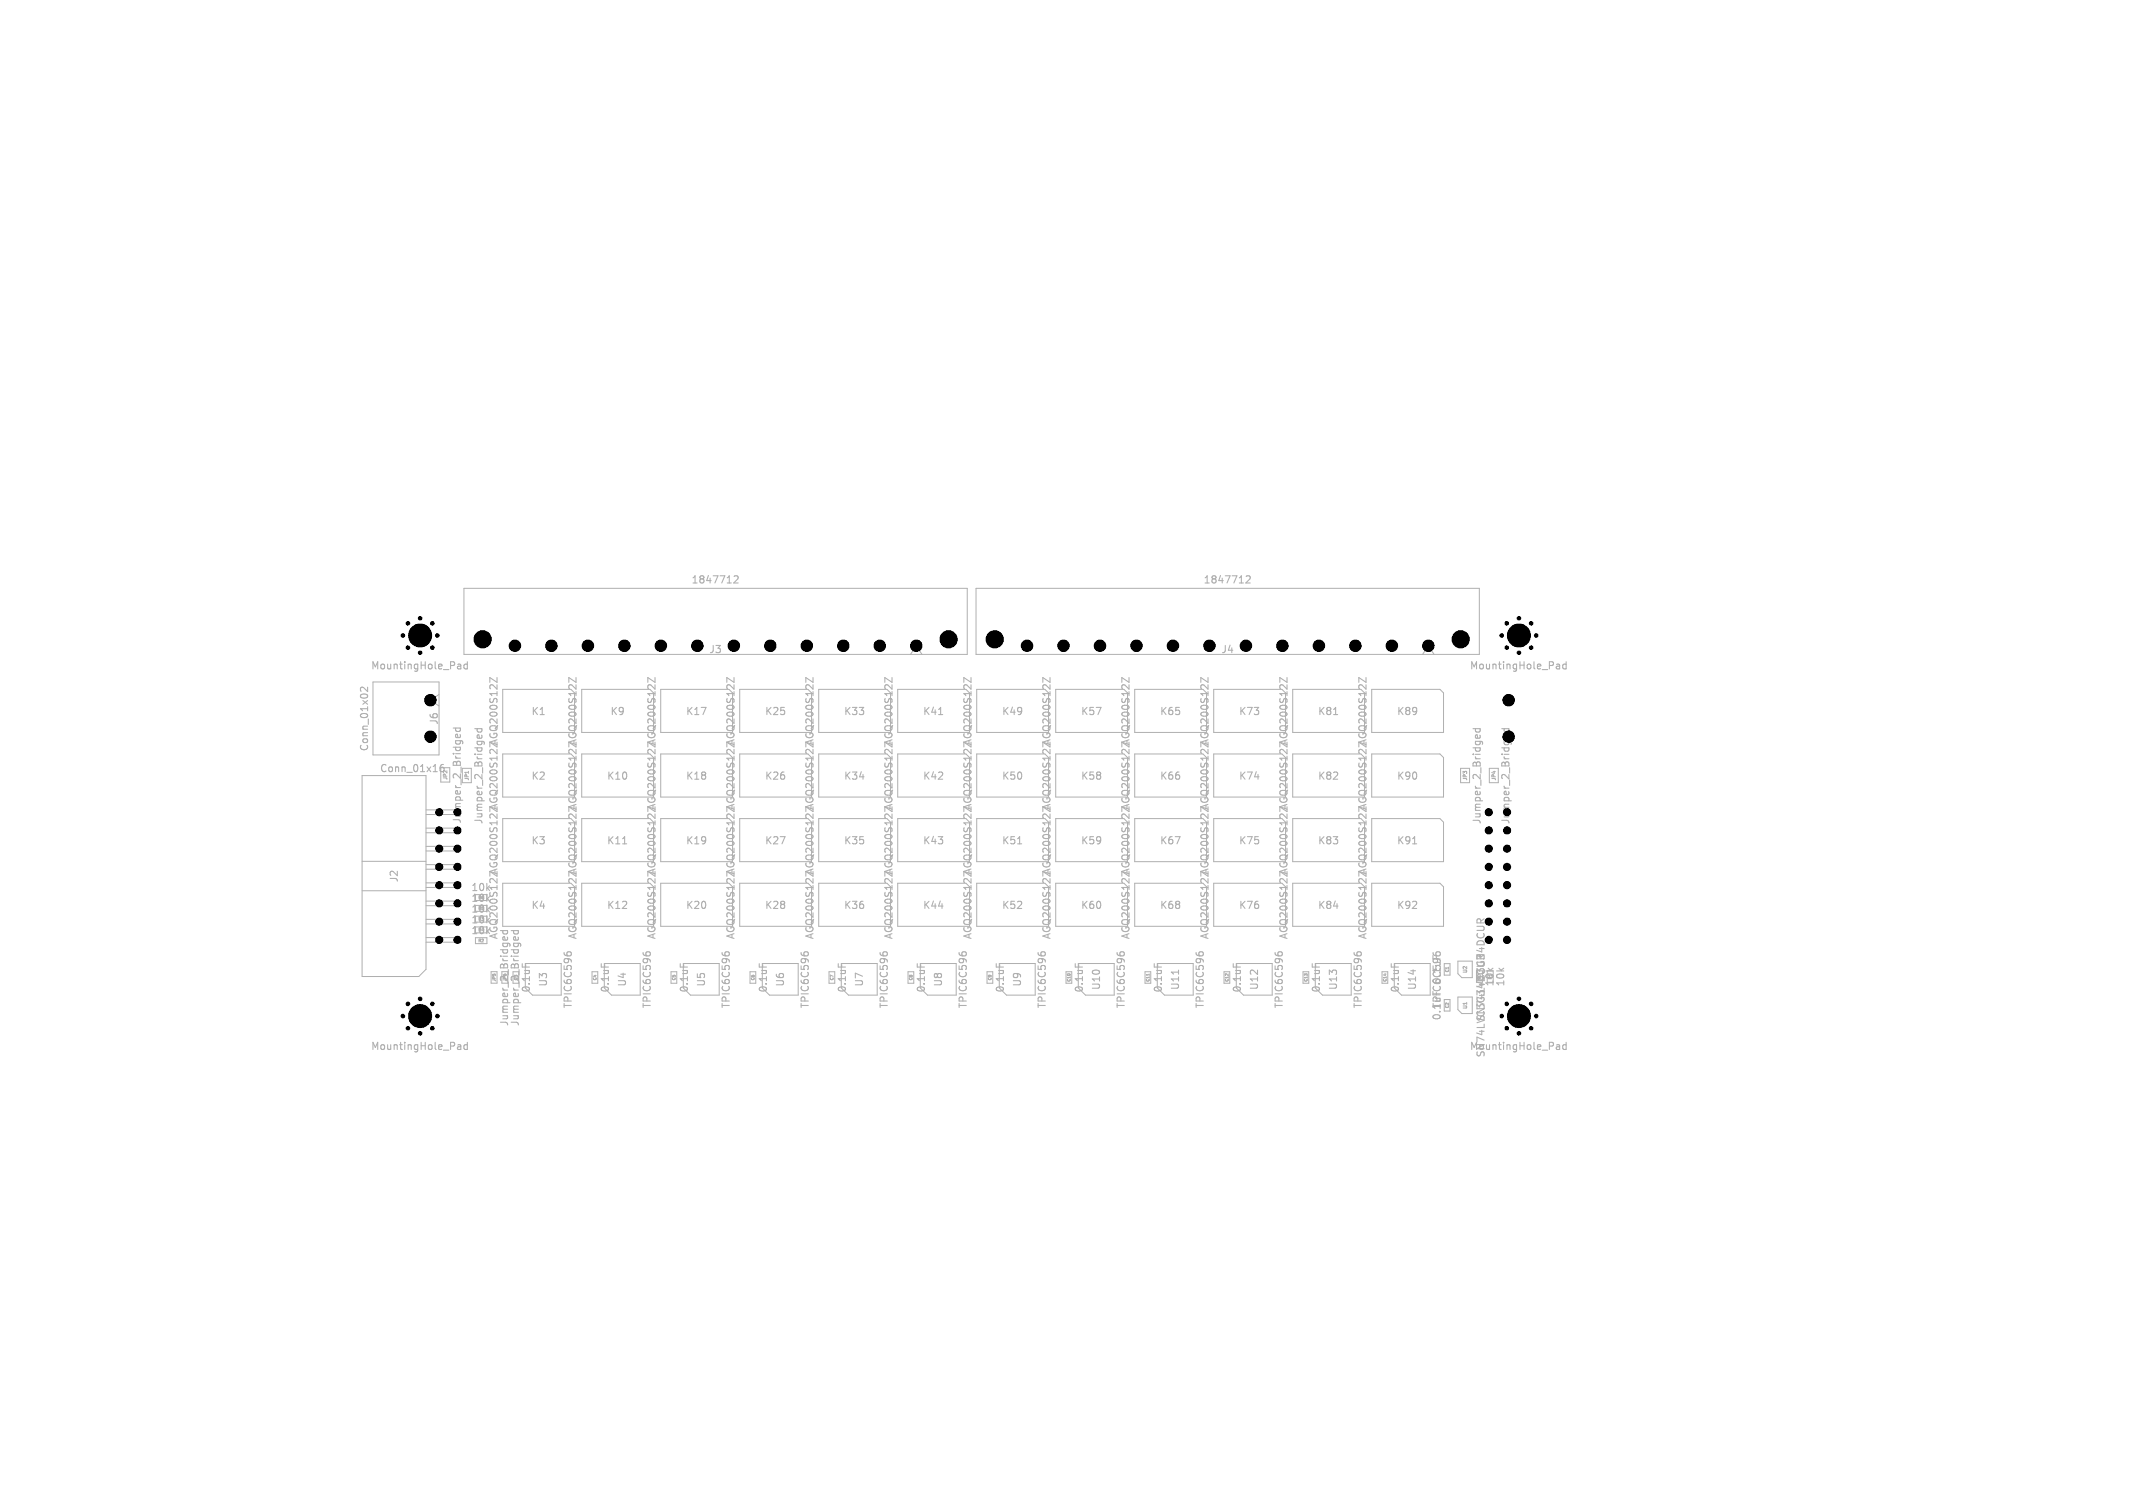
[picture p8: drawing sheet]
<svg xmlns="http://www.w3.org/2000/svg" width="297mm" height="210mm" viewBox="0 0 297 210" stroke-linecap="round" stroke-linejoin="round" font-family="sans-serif">
<defs><g id="words">
<g font-size="1.4" fill="#afafaf">
<text x="96.2" y="81.5">1847712</text>
<text x="167.5" y="81.5">1847712</text>
<text x="51.6" y="93.4">MountingHole_Pad</text>
<text x="98.7" y="91.2">J3</text>
<text x="170" y="91.2">J4</text>
<text x="204.6" y="93.4">MountingHole_Pad</text>
<text x="61.2" y="101" transform="rotate(-90 61.2 101)">J6</text>
<text x="73.9" y="99.8">K1</text>
<text x="84.9" y="99.8">K9</text>
<text x="95.4" y="99.8">K17</text>
<text x="106.4" y="99.8">K25</text>
<text x="117.4" y="99.8">K33</text>
<text x="128.4" y="99.8">K41</text>
<text x="139.4" y="99.8">K49</text>
<text x="150.4" y="99.8">K57</text>
<text x="161.4" y="99.8">K65</text>
<text x="172.4" y="99.8">K73</text>
<text x="183.4" y="99.8">K81</text>
<text x="194.4" y="99.8">K89</text>
<text x="51.5" y="104.7" transform="rotate(-90 51.5 104.7)">Conn_01x02</text>
<text x="52.8" y="107.7">Conn_01x16</text>
<text x="73.9" y="108.8">K2</text>
<text x="84.4" y="108.8">K10</text>
<text x="95.4" y="108.8">K18</text>
<text x="106.4" y="108.8">K26</text>
<text x="117.4" y="108.8">K34</text>
<text x="128.4" y="108.8">K42</text>
<text x="139.4" y="108.8">K50</text>
<text x="150.4" y="108.8">K58</text>
<text x="161.4" y="108.8">K66</text>
<text x="172.4" y="108.8">K74</text>
<text x="183.4" y="108.8">K82</text>
<text x="194.4" y="108.8">K90</text>
<text x="67.4" y="114.9" transform="rotate(-90 67.4 114.9)">Jumper_2_Bridged</text>
<text x="73.9" y="117.8">K3</text>
<text x="84.4" y="117.8">K11</text>
<text x="95.4" y="117.8">K19</text>
<text x="106.4" y="117.8">K27</text>
<text x="117.4" y="117.8">K35</text>
<text x="128.4" y="117.8">K43</text>
<text x="139.4" y="117.8">K51</text>
<text x="150.4" y="117.8">K59</text>
<text x="161.4" y="117.8">K67</text>
<text x="172.4" y="117.8">K75</text>
<text x="183.4" y="117.8">K83</text>
<text x="194.4" y="117.8">K91</text>
<text x="206.4" y="114.9" transform="rotate(-90 206.4 114.9)">Jumper_2_Bridged</text>
<text x="55.6" y="123" transform="rotate(-90 55.6 123)">J2</text>
<text x="65.5" y="125.8">10k</text>
<text x="65.5" y="124.3">10k</text>
<text x="65.5" y="130.3">10k</text>
<text x="65.5" y="127.3">10k</text>
<text x="65.5" y="128.8">10k</text>
<text x="69.5" y="130.9" transform="rotate(-90 69.5 130.9)">AGQ200S12Z AGQ200S12Z AGQ200S12Z AGQ200S12Z</text>
<text x="73.9" y="126.8">K4</text>
<text x="80.5" y="130.9" transform="rotate(-90 80.5 130.9)">AGQ200S12Z AGQ200S12Z AGQ200S12Z AGQ200S12Z</text>
<text x="84.4" y="126.8">K12</text>
<text x="91.5" y="130.9" transform="rotate(-90 91.5 130.9)">AGQ200S12Z AGQ200S12Z AGQ200S12Z AGQ200S12Z</text>
<text x="95.4" y="126.8">K20</text>
<text x="102.5" y="130.9" transform="rotate(-90 102.5 130.9)">AGQ200S12Z AGQ200S12Z AGQ200S12Z AGQ200S12Z</text>
<text x="106.4" y="126.8">K28</text>
<text x="113.5" y="130.9" transform="rotate(-90 113.5 130.9)">AGQ200S12Z AGQ200S12Z AGQ200S12Z AGQ200S12Z</text>
<text x="117.4" y="126.8">K36</text>
<text x="124.5" y="130.9" transform="rotate(-90 124.5 130.9)">AGQ200S12Z AGQ200S12Z AGQ200S12Z AGQ200S12Z</text>
<text x="128.4" y="126.8">K44</text>
<text x="135.5" y="130.9" transform="rotate(-90 135.5 130.9)">AGQ200S12Z AGQ200S12Z AGQ200S12Z AGQ200S12Z</text>
<text x="139.4" y="126.8">K52</text>
<text x="146.5" y="130.9" transform="rotate(-90 146.5 130.9)">AGQ200S12Z AGQ200S12Z AGQ200S12Z AGQ200S12Z</text>
<text x="150.4" y="126.8">K60</text>
<text x="157.5" y="130.9" transform="rotate(-90 157.5 130.9)">AGQ200S12Z AGQ200S12Z AGQ200S12Z AGQ200S12Z</text>
<text x="161.4" y="126.8">K68</text>
<text x="168.5" y="130.9" transform="rotate(-90 168.5 130.9)">AGQ200S12Z AGQ200S12Z AGQ200S12Z AGQ200S12Z</text>
<text x="172.4" y="126.8">K76</text>
<text x="179.5" y="130.9" transform="rotate(-90 179.5 130.9)">AGQ200S12Z AGQ200S12Z AGQ200S12Z AGQ200S12Z</text>
<text x="183.4" y="126.8">K84</text>
<text x="190.5" y="130.9" transform="rotate(-90 190.5 130.9)">AGQ200S12Z AGQ200S12Z AGQ200S12Z AGQ200S12Z</text>
<text x="194.4" y="126.8">K92</text>
<text x="76.4" y="137.5" transform="rotate(-90 76.4 137.5)">U3</text>
<text x="87.4" y="137.5" transform="rotate(-90 87.4 137.5)">U4</text>
<text x="98.4" y="137.5" transform="rotate(-90 98.4 137.5)">U5</text>
<text x="109.4" y="137.5" transform="rotate(-90 109.4 137.5)">U6</text>
<text x="120.4" y="137.5" transform="rotate(-90 120.4 137.5)">U7</text>
<text x="131.4" y="137.5" transform="rotate(-90 131.4 137.5)">U8</text>
<text x="142.4" y="137.5" transform="rotate(-90 142.4 137.5)">U9</text>
<text x="153.4" y="138" transform="rotate(-90 153.4 138)">U10</text>
<text x="164.4" y="138" transform="rotate(-90 164.4 138)">U11</text>
<text x="175.4" y="138" transform="rotate(-90 175.4 138)">U12</text>
<text x="186.4" y="138" transform="rotate(-90 186.4 138)">U13</text>
<text x="197.4" y="138" transform="rotate(-90 197.4 138)">U14</text>
<text x="200.8" y="137.2" transform="rotate(-90 200.8 137.2)">0.1uF</text>
<text x="208.2" y="137.5" transform="rotate(-90 208.2 137.5)">10k</text>
<text x="209.7" y="137.5" transform="rotate(-90 209.7 137.5)">10k</text>
<text x="70.9" y="143" transform="rotate(-90 70.9 143)">Jumper_2_Bridged</text>
<text x="72.4" y="143" transform="rotate(-90 72.4 143)">Jumper_2_Bridged</text>
<text x="74" y="138.3" transform="rotate(-90 74 138.3)">0.1uF</text>
<text x="79.8" y="140.5" transform="rotate(-90 79.8 140.5)">TPIC6C596</text>
<text x="85" y="138.3" transform="rotate(-90 85 138.3)">0.1uF</text>
<text x="90.8" y="140.5" transform="rotate(-90 90.8 140.5)">TPIC6C596</text>
<text x="96" y="138.3" transform="rotate(-90 96 138.3)">0.1uF</text>
<text x="101.8" y="140.5" transform="rotate(-90 101.8 140.5)">TPIC6C596</text>
<text x="107" y="138.3" transform="rotate(-90 107 138.3)">0.1uF</text>
<text x="112.8" y="140.5" transform="rotate(-90 112.8 140.5)">TPIC6C596</text>
<text x="118" y="138.3" transform="rotate(-90 118 138.3)">0.1uF</text>
<text x="123.8" y="140.5" transform="rotate(-90 123.8 140.5)">TPIC6C596</text>
<text x="129" y="138.3" transform="rotate(-90 129 138.3)">0.1uF</text>
<text x="134.8" y="140.5" transform="rotate(-90 134.8 140.5)">TPIC6C596</text>
<text x="140" y="138.3" transform="rotate(-90 140 138.3)">0.1uF</text>
<text x="145.8" y="140.5" transform="rotate(-90 145.8 140.5)">TPIC6C596</text>
<text x="151" y="138.3" transform="rotate(-90 151 138.3)">0.1uF</text>
<text x="156.8" y="140.5" transform="rotate(-90 156.8 140.5)">TPIC6C596</text>
<text x="162" y="138.3" transform="rotate(-90 162 138.3)">0.1uF</text>
<text x="167.8" y="140.5" transform="rotate(-90 167.8 140.5)">TPIC6C596</text>
<text x="173" y="138.3" transform="rotate(-90 173 138.3)">0.1uF</text>
<text x="178.8" y="140.5" transform="rotate(-90 178.8 140.5)">TPIC6C596</text>
<text x="184" y="138.3" transform="rotate(-90 184 138.3)">0.1uF</text>
<text x="189.8" y="140.5" transform="rotate(-90 189.8 140.5)">TPIC6C596</text>
<text x="195" y="138.3" transform="rotate(-90 195 138.3)">0.1uF</text>
<text x="200.8" y="142.2" transform="rotate(-90 200.8 142.2)">0.1uF</text>
<text x="200.8" y="140.5" transform="rotate(-90 200.8 140.5)">TPIC6C596</text>
<text x="206.9" y="142.4" transform="rotate(-90 206.9 142.4)">SN74LVC3G34DCUR</text>
<text x="51.6" y="146.4">MountingHole_Pad</text>
<text x="204.6" y="146.4">MountingHole_Pad</text>
<text x="206.9" y="147.4" transform="rotate(-90 206.9 147.4)">SN74LVC3G34DCUR</text>
</g>
<g font-size="1.4">
<text x="64.4" y="114.8" transform="rotate(-90 64.4 114.8)">Jumper_2_Bridged</text>
<text x="210.4" y="114.9" transform="rotate(-90 210.4 114.9)">Jumper_2_Bridged</text>
</g>
<g font-size=".7" fill="#afafaf">
<text x="62.4" y="108.7" transform="rotate(-90 62.4 108.7)">JP2</text>
<text x="65.4" y="108.7" transform="rotate(-90 65.4 108.7)">JP1</text>
<text x="204.4" y="108.7" transform="rotate(-90 204.4 108.7)">JP3</text>
<text x="208.4" y="108.7" transform="rotate(-90 208.4 108.7)">JP4</text>
<text x="204.4" y="135.6" transform="rotate(-90 204.4 135.6)">U2</text>
<text x="204.4" y="140.6" transform="rotate(-90 204.4 140.6)">U1</text>
</g>
<g font-size=".6" fill="#afafaf">
<text x="66.6" y="125.3">R6</text>
<text x="66.6" y="126.8">R5</text>
<text x="66.6" y="131.3">R2</text>
<text x="66.6" y="128.3">R3</text>
<text x="66.6" y="129.8">R4</text>
<text x="69.1" y="136.7" transform="rotate(-90 69.1 136.7)">JP5</text>
<text x="70.6" y="136.7" transform="rotate(-90 70.6 136.7)">JP6</text>
<text x="72.1" y="136.6" transform="rotate(-90 72.1 136.6)">C3</text>
<text x="83.1" y="136.6" transform="rotate(-90 83.1 136.6)">C4</text>
<text x="94.1" y="136.6" transform="rotate(-90 94.1 136.6)">C5</text>
<text x="105.1" y="136.6" transform="rotate(-90 105.1 136.6)">C6</text>
<text x="116.1" y="136.6" transform="rotate(-90 116.1 136.6)">C7</text>
<text x="127.1" y="136.6" transform="rotate(-90 127.1 136.6)">C8</text>
<text x="138.1" y="136.6" transform="rotate(-90 138.1 136.6)">C9</text>
<text x="149.1" y="136.8" transform="rotate(-90 149.1 136.8)">C10</text>
<text x="160.1" y="136.8" transform="rotate(-90 160.1 136.8)">C11</text>
<text x="171.1" y="136.8" transform="rotate(-90 171.1 136.8)">C12</text>
<text x="182.1" y="136.8" transform="rotate(-90 182.1 136.8)">C13</text>
<text x="193.1" y="136.8" transform="rotate(-90 193.1 136.8)">C14</text>
<text x="201.8" y="135.4" transform="rotate(-90 201.8 135.4)">C1</text>
<text x="206.3" y="136.4" transform="rotate(-90 206.3 136.4)">R7</text>
<text x="207.8" y="136.4" transform="rotate(-90 207.8 136.4)">R1</text>
<text x="201.8" y="140.4" transform="rotate(-90 201.8 140.4)">C2</text>
</g>
</g></defs>
<g fill="none" stroke="#afafaf" stroke-width=".15">
<path d="M51.2 95.7v.6l-.7-.6-.3 .2 .1 .4M57.7 88v1M57.7 88.4h.6M58.3 88v1M58.7 89h.6M58.7 88.2l.3-.2v1M63.7 92.5h.4l.1 .7M63.7 93.1h.5M64.2 92.7l-.5 .1M65.1 92.5h-.3l-.2 .2 .1 .4h.4M65.1 92.2v1M69.2 94.4v.6l-1-.6v.6"/>
<path d="M80.2 94.4v.6l-1-.6v.6M91.2 94.4v.6l-1-.6v.6M102.2 94.4v.6l-1-.6v.6M102.2 80.3l.4-.1 .2 .3-.6 .7h.6M113.2 94.4v.6l-1-.6v.6M124.2 94.4v.6l-1-.6v.6M130.7 99.5h.6M135.2 94.4v.6l-1-.6v.6M146.2 94.4v.6l-1-.6v.6M157.2 94.4v.6l-1-.6v.6M168.2 94.4v.6l-1-.6v.6M173.5 80.3l.4-.1 .2 .3-.6 .7h.6"/>
<path d="M179.2 94.4v.6l-1-.6v.6M185.7 99.5h.6M190.2 94.4v.6l-1-.6v.6M210.7 88.4h.6M210.7 88v1M211.3 88v1M211.7 88.1l.4-.1 .2 .2-.6 .8h.6M216.7 92.5h.4l.1 .7M216.7 93.1h.5M217.2 92.7l-.5 .1M218.1 92.5h-.3l-.2 .2 .1 .4h.4M218.1 92.2v1"/>
<path d="M61.3 107l.1-.1 .2-.1 .2 .2v.3M61.7 106.5h-.2a.67 .67 0 0 0 0 1h.1M63.1 101.4h1M63.5 101.4l-.1 .3 .2 .2 .5-.1v-.4M63.5 102.7l-.1-.3 .3-.2 .1 .5M64.1 102.3v.4M66.1 101.5h1M66.5 101.5l-.1 .3 .2 .2 .5-.1v-.4M66.5 102.8l-.1-.3 .3-.2 .1 .5M67.1 102.4v.4M86.7 117.5h.6M141.7 117.5h.6"/>
<path d="M196.7 117.5h.6M205.1 101.5h1M205.5 102.8l-.1-.3 .3-.2 .1 .5M205.5 101.5l-.1 .3 .2 .2 .5-.1v-.4M206.1 102.4v.4M209.1 101.5h1M209.5 102.8l-.1-.3 .3-.2 .1 .5M209.5 101.5l-.1 .3 .2 .2 .5-.1v-.4M210.1 102.4v.4M69.7 129.6h1M70 130.8l.1 .1M70 130.6l.3-.1v.4"/>
<path d="M70.1 129.6l-.1 .1M70.6 130.5v.4M70.6 129.6l.1 .3-.2 .2h-.3l-.2-.2M71.2 129.6h1M71.6 130.9l-.1-.3 .3-.1v.4M71.6 129.6l-.1 .3 .2 .2 .4-.1v-.4M72.1 130.5v.4M78.5 132.6v.2M78.9 132.9v-.2l.2-.2 .4 .1v.3M83.7 134.2v.5M89.5 132.6v.2M89.9 132.9l.1-.3 .1-.1 .4 .1v.3"/>
<path d="M94.7 134.2v.5M100.5 132.6v.2M100.9 132.9v-.2l.2-.2 .4 .1v.3M105.7 134.2v.5M111.5 132.6v.2M111.9 132.9l.1-.3 .1-.1 .4 .1v.3M116.7 134.2v.5M122.5 132.6v.2M122.9 132.9v-.2l.2-.2 .4 .1v.3M127.7 134.2v.5M133.5 132.6v.2M133.9 132.9l.1-.3 .1-.1 .4 .1v.3"/>
<path d="M138.7 134.2v.5M144.5 132.6v.2M144.9 132.9l.1-.3 .1-.1 .4 .1v.3M149.7 134.2v.5M155.5 132.6v.2M155.9 132.9v-.2l.2-.2 .4 .1v.3M160.7 134.2v.5M164.1 135.1v.6M166.5 132.6v.2M166.9 132.9v-.2l.2-.2 .4 .1v.3M171.7 134.2v.5M177.5 132.6v.2"/>
<path d="M177.9 132.9l.1-.3 .1-.1 .4 .1v.3M182.7 134.2v.5M188.5 132.6v.2M188.9 132.9v-.2l.2-.2 .4 .1v.3M193.7 134.2v.5M199.5 132.6v.2M199.9 132.9v-.2l.2-.2 .4 .1v.3M205.7 128.5v-.4l.1-.1h.3l.1 .5M206.7 128l-.5 .3M57.7 141v1M57.7 141.4h.6M58.3 141v1"/>
<path d="M59 140.9l-.3 .7h.7M59.2 141.3v.7M63.7 145.5h.4l.1 .7M63.7 146.1h.5M64.2 145.7l-.5 .1M65.1 145.2v1M65.1 145.5h-.3l-.2 .2 .1 .4h.4M210.7 141v1M210.7 141.4h.6M211.3 141v1M211.7 141h.6l-.3 .3 .3 .1v.5l-.2 .1-.4-.1M216.7 145.5h.4l.1 .7"/>
<path d="M216.7 146.1h.5M217.2 145.7l-.5 .1M218.1 145.5h-.3l-.2 .2 .1 .4h.4M218.1 145.2v1"/>
</g>
<g fill="none" stroke="#afafaf" stroke-width=".14">
<path d="M51.9 95h9.2v10.1h-9.2zM61.1 96.7l-1.2 .8 1.2 .8M64.6 81.9h70.1v9.2h-70.1zM79.5 96h-9.5v6h10v-5.5M90.5 96h-9.5v6h10v-5.5M101.5 96h-9.5v6h10v-5.5M112.5 96h-9.5v6h10v-5.5M123.5 96h-9.5v6h10v-5.5M126.8 91.1l.8-1.2 .8 1.2M134.5 96h-9.5v6h10v-5.5M135.9 81.9h70.1v9.2h-70.1zM145.5 96h-9.5v6h10v-5.5"/>
<path d="M156.5 96h-9.5v6h10v-5.5M167.5 96h-9.5v6h10v-5.5M178.5 96h-9.5v6h10v-5.5M189.5 96h-9.5v6h10v-5.5M191 96h9.5l.5 .5v5.5h-10zM198.1 91.1l.8-1.2 .8 1.2M50.4 108h8.9v27l-1 1h-7.9zM50.4 120h8.9M59.3 113.4h4.7M59.3 115.3h4.7v.7h-4.7M59.3 117.9h4.7v.6h-4.7M59.3 112.8h4.7"/>
<path d="M61.4 106.9h1.2v2h-1.2zM64.4 107h1.2v2h-1.2M65.2 107.4v.3M79.5 105h-9.5v6h10v-5.5M79.5 114h-9.5v6h10v-5.5M90.5 105h-9.5v6h10v-5.5M90.5 114h-9.5v6h10v-5.5M101.5 105h-9.5v6h10v-5.5M101.5 114h-9.5v6h10v-5.5M112.5 105h-9.5v6h10v-5.5M112.5 114h-9.5v6h10v-5.5M123.5 105h-9.5v6h10v-5.5"/>
<path d="M123.5 114h-9.5v6h10v-5.5M134.5 105h-9.5v6h10v-5.5M134.5 114h-9.5v6h10v-5.5M145.5 105h-9.5v6h10v-5.5M145.5 114h-9.5v6h10v-5.5M156.5 105h-9.5v6h10v-5.5M156.5 114h-9.5v6h10v-5.5M167.5 105h-9.5v6h10v-5.5M167.5 114h-9.5v6h10v-5.5M178.5 105h-9.5v6h10v-5.5M178.5 114h-9.5v6h10v-5.5M189.5 105h-9.5v6h10v-5.5"/>
<path d="M189.5 114h-9.5v6h10v-5.5M191 105h9.5l.5 .5v5.5h-10zM191 114h9.5l.5 .5v5.5h-10zM203.4 107h1.2v2h-1.2zM207.4 107h1.2v2h-1.2zM50.4 124.1h8.9M59.3 120.4h4.7v.7h-4.7M59.3 123h4.7v.6h-4.7M59.3 125.5h4.7v.6h-4.7M59.3 128h4.7v.7h-4.7M59.3 130.6h4.7v.6h-4.7M66.2 130.6v.8h1.6v-.8"/>
<path d="M68.4 135.3h.8v1.6h-.8zM73.1 137.6v-3.4h5v4.4h-4M79.5 123h-9.5v6h10v-5.5M82.4 135.3h.8v1.6h-.8zM84.1 137.6v-3.4h5v4.4h-4M90.5 123h-9.5v6h10v-5.5M93.4 135.3h.8v1.6h-.8zM95.1 137.6v-3.4h5v4.4h-4M101.5 123h-9.5v6h10v-5.5M104.4 135.3h.8v1.6h-.8zM106.1 137.6v-3.4h5v4.4h-4M112.5 123h-9.5v6h10v-5.5"/>
<path d="M115.4 135.3h.8v1.6h-.8zM117.1 137.6v-3.4h5v4.4h-4M123.5 123h-9.5v6h10v-5.5M126.4 135.3h.8v1.6h-.8zM128.1 137.6v-3.4h5v4.4h-4M134.5 123h-9.5v6h10v-5.5M137.4 135.3h.8v1.6h-.8zM139.1 137.6v-3.4h5v4.4h-4M145.5 123h-9.5v6h10v-5.5M148.4 135.3h.8v1.6h-.8zM150.1 137.6v-3.4h5v4.4h-4M156.5 123h-9.5v6h10v-5.5"/>
<path d="M159.4 135.3h.8v1.6h-.8zM160 135.6v.3M161.1 137.6v-3.4h5v4.4h-4M167.5 123h-9.5v6h10v-5.5M170.4 135.3h.8v1.6h-.8zM172.1 137.6v-3.4h5v4.4h-4M178.5 123h-9.5v6h10v-5.5M181.4 135.3h.8v1.6h-.8zM183.1 137.6v-3.4h5v4.4h-4M189.5 123h-9.5v6h10v-5.5M191 123h9.5l.5 .5v5.5h-10zM192.4 135.3h.8v1.6h-.8z"/>
<path d="M194.1 137.6v-3.4h5v4.4h-4M201.1 134.2h.8v1.6h-.8M201.1 139.2h.8v1.6h-.8M203 138.9h2v2.3h-1.4l-.6-.6zM203 133.9h2v2.3h-1.4l-.6-.6zM204.2 139.6v.3"/>
</g>
<g fill="#000" stroke="#000" stroke-width=".14">
<circle cx="56.1" cy="88.5" r=".25"/>
<circle cx="56.8" cy="86.8" r=".25"/>
<circle cx="56.8" cy="90.2" r=".25"/>
<circle cx="58.5" cy="88.5" r="1.6"/>
<circle cx="58.5" cy="90.9" r=".25"/>
<circle cx="58.5" cy="86.1" r=".25"/>
<circle cx="59.9" cy="97.5" r=".8"/>
<circle cx="60.2" cy="86.8" r=".25"/>
<circle cx="60.2" cy="90.2" r=".25"/>
<circle cx="60.9" cy="88.5" r=".25"/>
<circle cx="67.2" cy="89" r="1.2"/>
<circle cx="71.7" cy="89.9" r=".8"/>
<circle cx="76.8" cy="89.9" r=".8"/>
<circle cx="81.9" cy="89.9" r=".8"/>
<circle cx="86.9" cy="89.9" r=".8"/>
<circle cx="92" cy="89.9" r=".8"/>
<circle cx="97.1" cy="89.9" r=".8"/>
<circle cx="102.2" cy="89.9" r=".8"/>
<circle cx="107.3" cy="89.9" r=".8"/>
<circle cx="112.3" cy="89.9" r=".8"/>
<circle cx="117.4" cy="89.9" r=".8"/>
<circle cx="122.5" cy="89.9" r=".8"/>
<circle cx="127.6" cy="89.9" r=".8"/>
<circle cx="132.1" cy="89" r="1.2"/>
<circle cx="138.5" cy="89" r="1.2"/>
<circle cx="143" cy="89.9" r=".8"/>
<circle cx="148.1" cy="89.9" r=".8"/>
<circle cx="153.2" cy="89.9" r=".8"/>
<circle cx="158.2" cy="89.9" r=".8"/>
<circle cx="163.3" cy="89.9" r=".8"/>
<circle cx="168.4" cy="89.9" r=".8"/>
<circle cx="173.5" cy="89.9" r=".8"/>
<circle cx="178.6" cy="89.9" r=".8"/>
<circle cx="183.6" cy="89.9" r=".8"/>
<circle cx="188.7" cy="89.9" r=".8"/>
<circle cx="193.8" cy="89.9" r=".8"/>
<circle cx="198.9" cy="89.9" r=".8"/>
<circle cx="203.4" cy="89" r="1.2"/>
<circle cx="209.1" cy="88.5" r=".25"/>
<circle cx="209.8" cy="86.8" r=".25"/>
<circle cx="209.8" cy="90.2" r=".25"/>
<circle cx="210.1" cy="97.5" r=".8"/>
<circle cx="211.5" cy="88.5" r="1.6"/>
<circle cx="211.5" cy="90.9" r=".25"/>
<circle cx="211.5" cy="86.1" r=".25"/>
<circle cx="213.2" cy="86.8" r=".25"/>
<circle cx="213.2" cy="90.2" r=".25"/>
<circle cx="213.9" cy="88.5" r=".25"/>
<circle cx="59.9" cy="102.6" r=".8"/>
<circle cx="61.2" cy="113.1" r=".5"/>
<circle cx="61.2" cy="115.6" r=".5"/>
<circle cx="61.2" cy="118.2" r=".5"/>
<circle cx="63.7" cy="115.6" r=".5"/>
<circle cx="63.7" cy="118.2" r=".5"/>
<circle cx="207.3" cy="113.1" r=".5"/>
<circle cx="207.3" cy="118.2" r=".5"/>
<circle cx="207.3" cy="115.6" r=".5"/>
<circle cx="209.8" cy="118.2" r=".5"/>
<circle cx="209.8" cy="115.6" r=".5"/>
<circle cx="210.1" cy="102.6" r=".8"/>
<circle cx="56.8" cy="139.8" r=".25"/>
<circle cx="58.5" cy="139.1" r=".25"/>
<circle cx="60.2" cy="139.8" r=".25"/>
<circle cx="61.2" cy="125.8" r=".5"/>
<circle cx="61.2" cy="120.7" r=".5"/>
<circle cx="61.2" cy="123.3" r=".5"/>
<circle cx="61.2" cy="128.3" r=".5"/>
<circle cx="61.2" cy="130.9" r=".5"/>
<circle cx="63.7" cy="120.7" r=".5"/>
<circle cx="63.7" cy="125.8" r=".5"/>
<circle cx="63.7" cy="123.3" r=".5"/>
<circle cx="63.7" cy="128.3" r=".5"/>
<circle cx="63.7" cy="130.9" r=".5"/>
<circle cx="207.3" cy="120.7" r=".5"/>
<circle cx="207.3" cy="125.8" r=".5"/>
<circle cx="207.3" cy="123.3" r=".5"/>
<circle cx="207.3" cy="130.9" r=".5"/>
<circle cx="207.3" cy="128.3" r=".5"/>
<circle cx="209.8" cy="139.8" r=".25"/>
<circle cx="209.8" cy="120.7" r=".5"/>
<circle cx="209.8" cy="125.8" r=".5"/>
<circle cx="209.8" cy="123.3" r=".5"/>
<circle cx="209.8" cy="130.9" r=".5"/>
<circle cx="209.8" cy="128.3" r=".5"/>
<circle cx="211.5" cy="139.1" r=".25"/>
<circle cx="213.2" cy="139.8" r=".25"/>
<circle cx="56.1" cy="141.5" r=".25"/>
<circle cx="56.8" cy="143.2" r=".25"/>
<circle cx="58.5" cy="141.5" r="1.6"/>
<circle cx="58.5" cy="143.9" r=".25"/>
<circle cx="60.2" cy="143.2" r=".25"/>
<circle cx="60.9" cy="141.5" r=".25"/>
<circle cx="209.1" cy="141.5" r=".25"/>
<circle cx="209.8" cy="143.2" r=".25"/>
<circle cx="211.5" cy="141.5" r="1.6"/>
<circle cx="211.5" cy="143.9" r=".25"/>
<circle cx="213.2" cy="143.2" r=".25"/>
<circle cx="213.9" cy="141.5" r=".25"/>
</g>
<use href="#words"/>
</svg>
